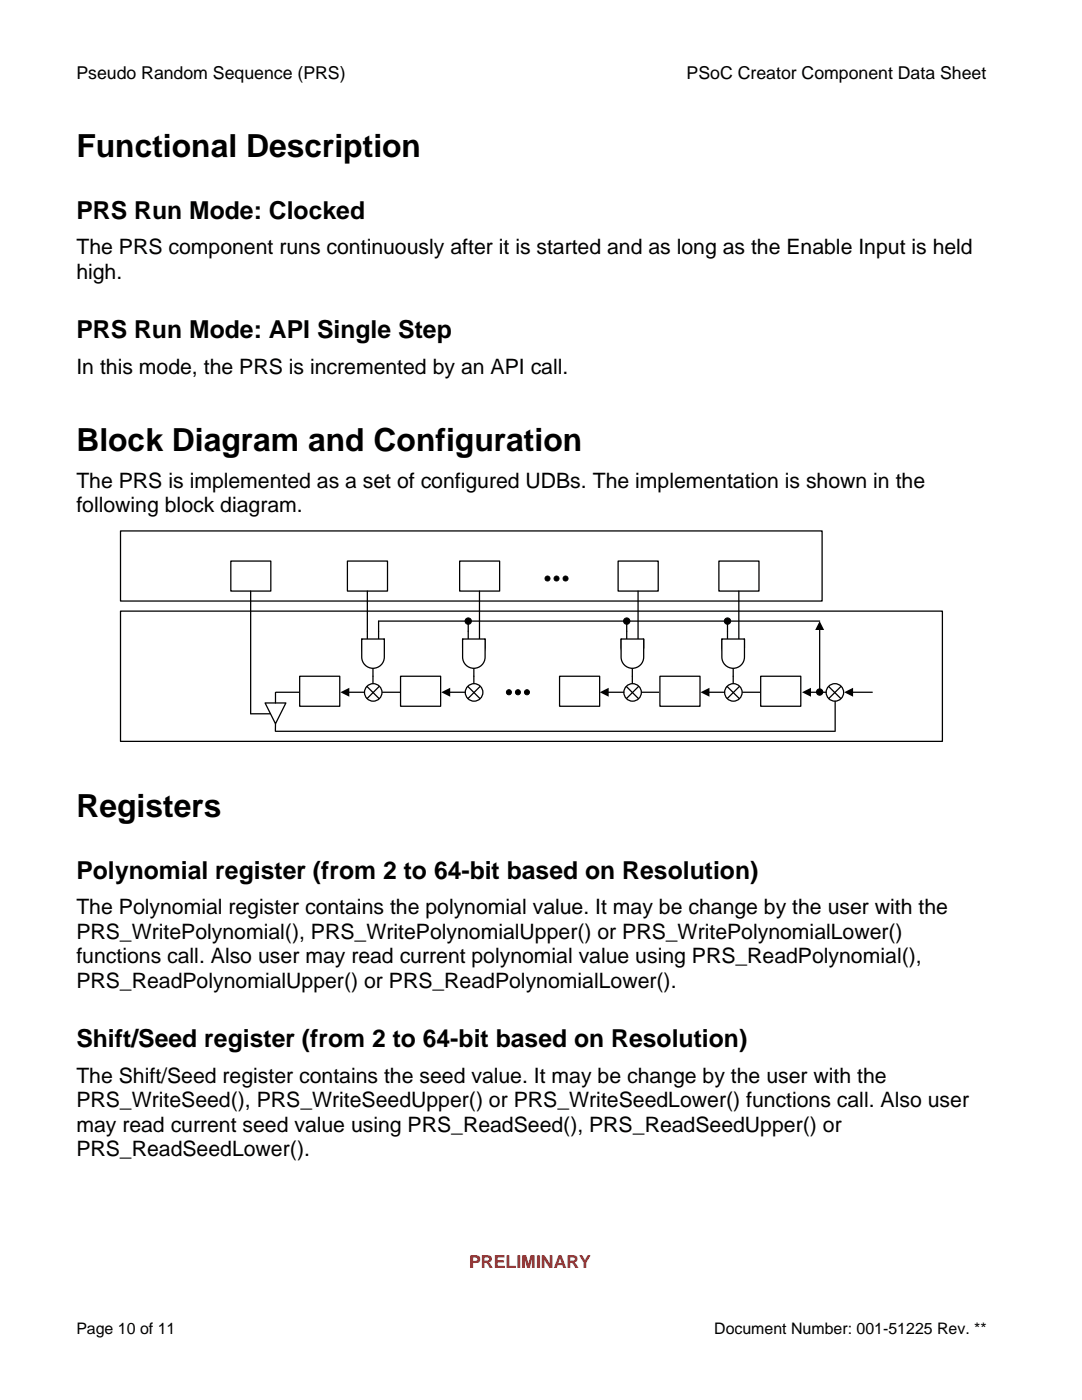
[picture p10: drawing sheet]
<svg xmlns="http://www.w3.org/2000/svg" width="216mm" height="279mm" viewBox="0 0 216 279" stroke-linecap="round" stroke-linejoin="round" font-family="sans-serif">
<defs><g id="words">
<g font-size="6.3">
<text x="15.2" y="31.3">Functional Description</text>
<text x="15.2" y="90">Block Diagram and Configuration</text>
<text x="15.2" y="163">Registers</text>
</g>
<g font-size="4.9">
<text x="15.2" y="43.7">PRS Run Mode: Clocked</text>
<text x="15.2" y="67.5">PRS Run Mode: API Single Step</text>
<text x="15.2" y="175.4">Polynomial register (from 2 to 64-bit based on Resolution)</text>
<text x="15.2" y="209">Shift/Seed register (from 2 to 64-bit based on Resolution)</text>
</g>
<g font-size="4.2">
<text x="15.2" y="50.8">The PRS component runs continuously after it is started and as long as the Enable Input is held</text>
<text x="15.2" y="55.6">high.</text>
<text x="15.2" y="74.7">In this mode, the PRS is incremented by an API call.</text>
<text x="15.2" y="97.4">The PRS is implemented as a set of configured UDBs. The implementation is shown in the</text>
<text x="15.2" y="102.3">following block diagram.</text>
<text x="15.2" y="182.5">The Polynomial register contains the polynomial value. It may be change by the user with the</text>
<text x="15.2" y="187.3">PRS_WritePolynomial(), PRS_WritePolynomialUpper() or PRS_WritePolynomialLower()</text>
<text x="15.2" y="192.2">functions call. Also user may read current polynomial value using PRS_ReadPolynomial(),</text>
<text x="15.2" y="197.1">PRS_ReadPolynomialUpper() or PRS_ReadPolynomialLower().</text>
<text x="15.2" y="216.1">The Shift/Seed register contains the seed value. It may be change by the user with the</text>
<text x="15.2" y="221">PRS_WriteSeed(), PRS_WriteSeedUpper() or PRS_WriteSeedLower() functions call. Also user</text>
<text x="15.2" y="225.8">may read current seed value using PRS_ReadSeed(), PRS_ReadSeedUpper() or</text>
<text x="15.2" y="230.7">PRS_ReadSeedLower().</text>
</g>
<g font-size="3.5">
<text x="15.2" y="15.7">Pseudo Random Sequence (PRS)</text>
<text x="137" y="15.7">PSoC Creator Component Data Sheet</text>
</g>
<text font-size="3.5" fill="#f00" x="93.6" y="253.2">PRELIMINARY</text>
<g font-size="3.2">
<text x="15.2" y="266.2">Page 10 of 11</text>
<text x="142.5" y="266.2">Document Number: 001-51225 Rev. **</text>
</g>
</g></defs>
<path d="M24 106h140v14h-140z" fill="none" stroke="#000" stroke-width=".25"/>
<path d="M24 122h164v26h-164z" fill="#fff"/>
<path d="M24 122h164v26h-164z" fill="none" stroke="#000" stroke-width=".25"/>
<path d="M143.4 112h8v6h-8z" fill="#fff"/>
<path d="M143.4 112h8v6h-8zM147.4 118v12.5M145.2 126v4.5M146.3 130.5v4.5" fill="none" stroke="#000" stroke-width=".25"/>
<path d="M144 127.5a3.5 3.5 0 0 0 4.5 0 6.2 6.2 0 0 1-2.2 5.9 6.2 6.2 0 0 1-2.3-5.9z" fill-rule="evenodd" fill="#fff"/>
<path d="M144 127.5a3.5 3.5 0 0 0 4.5 0 6.2 6.2 0 0 1-2.2 5.9 6.2 6.2 0 0 1-2.3-5.9z" fill="none" stroke="#000" stroke-width=".25"/>
<path d="M144 127.5h4.5v3.6a2.25 2.25 0 0 1-2.2 2.3 2.25 2.25 0 0 1-2.3-2.3z" fill-rule="evenodd" fill="#fff"/>
<path d="M144 127.5h4.5v3.6a2.25 2.25 0 0 1-2.2 2.3 2.25 2.25 0 0 1-2.3-2.3z" fill="none" stroke="#000" stroke-width=".25"/>
<circle cx="146.3" cy="138.2" r="1.75" fill="#fff"/>
<g fill="none" stroke="#000" stroke-width=".25">
<path d="M75.6 124h88M141.4 138.2h3.2M145.1 137l2.4 2.4M147.6 137l-2.5 2.4M148.2 138.2h3.6"/>
<circle cx="146.3" cy="138.2" r="1.75"/>
</g>
<path d="M139.8 138.2l1.8-.9v1.7z" fill="#000"/>
<path d="M151.8 135h8v5.9h-8z" fill="#fff"/>
<path d="M145.2 124v2M146.3 135v1.4M151.8 135h8v5.9h-8z" fill="none" stroke="#000" stroke-width=".25"/>
<circle cx="145.2" cy="124" r=".64" fill="#000"/>
<circle cx="145.2" cy="124" r=".64" fill="none" stroke="#000" stroke-width=".2"/>
<path d="M123.3 112h8v6h-8z" fill="#fff"/>
<path d="M123.3 112h8v6h-8zM127.3 118v12.5M125.1 126v4.5M126.2 130.5v4.5" fill="none" stroke="#000" stroke-width=".25"/>
<path d="M123.9 127.5a3.5 3.5 0 0 0 4.5 0 6.2 6.2 0 0 1-2.2 5.9 6.2 6.2 0 0 1-2.3-5.9z" fill-rule="evenodd" fill="#fff"/>
<path d="M123.9 127.5a3.5 3.5 0 0 0 4.5 0 6.2 6.2 0 0 1-2.2 5.9 6.2 6.2 0 0 1-2.3-5.9z" fill="none" stroke="#000" stroke-width=".25"/>
<path d="M123.9 127.5h4.5v3.6a2.25 2.25 0 0 1-2.2 2.3 2.25 2.25 0 0 1-2.3-2.3z" fill-rule="evenodd" fill="#fff"/>
<path d="M123.9 127.5h4.5v3.6a2.25 2.25 0 0 1-2.2 2.3 2.25 2.25 0 0 1-2.3-2.3z" fill="none" stroke="#000" stroke-width=".25"/>
<circle cx="126.2" cy="138.2" r="1.75" fill="#fff"/>
<g fill="none" stroke="#000" stroke-width=".25">
<path d="M121.2 138.2h3.3M125 137l2.4 2.4M127.4 137l-2.4 2.4M128.1 138.2h3.6"/>
<circle cx="126.2" cy="138.2" r="1.75"/>
</g>
<path d="M119.7 138.2l1.8-.9v1.7z" fill="#000"/>
<path d="M131.7 135h8v5.9h-8z" fill="#fff"/>
<path d="M125.1 124v2M126.2 135v1.4M131.7 135h8v5.9h-8z" fill="none" stroke="#000" stroke-width=".25"/>
<circle cx="125.1" cy="124" r=".64" fill="#000"/>
<circle cx="125.1" cy="124" r=".64" fill="none" stroke="#000" stroke-width=".2"/>
<path d="M91.7 112h8v6h-8z" fill="#fff"/>
<path d="M91.7 112h8v6h-8zM95.7 118v12.5M93.4 126v4.5M94.6 130.5v4.5" fill="none" stroke="#000" stroke-width=".25"/>
<path d="M92.3 127.5a3.5 3.5 0 0 0 4.5 0 6.2 6.2 0 0 1-2.2 5.9 6.2 6.2 0 0 1-2.3-5.9z" fill-rule="evenodd" fill="#fff"/>
<path d="M92.3 127.5a3.5 3.5 0 0 0 4.5 0 6.2 6.2 0 0 1-2.2 5.9 6.2 6.2 0 0 1-2.3-5.9z" fill="none" stroke="#000" stroke-width=".25"/>
<path d="M92.3 127.5h4.5v3.6a2.24 2.24 0 0 1-2.2 2.3 2.24 2.24 0 0 1-2.3-2.3z" fill-rule="evenodd" fill="#fff"/>
<path d="M92.3 127.5h4.5v3.6a2.24 2.24 0 0 1-2.2 2.3 2.24 2.24 0 0 1-2.3-2.3z" fill="none" stroke="#000" stroke-width=".25"/>
<circle cx="94.6" cy="138.2" r="1.75" fill="#fff"/>
<g fill="none" stroke="#000" stroke-width=".25">
<path d="M89.6 138.2h3.2M93.3 137l2.5 2.4M95.8 137l-2.4 2.4"/>
<circle cx="94.6" cy="138.2" r="1.75"/>
</g>
<path d="M88.1 138.2l1.7-.9v1.7z" fill="#000"/>
<path d="M111.7 135h8v5.9h-8z" fill="#fff"/>
<path d="M93.4 124v2M94.6 135v1.4M111.7 135h8v5.9h-8z" fill="none" stroke="#000" stroke-width=".25"/>
<circle cx="93.4" cy="124" r=".64" fill="#000"/>
<circle cx="93.4" cy="124" r=".64" fill="none" stroke="#000" stroke-width=".2"/>
<path d="M69.3 112h8v6h-8z" fill="#fff"/>
<path d="M69.3 112h8v6h-8zM73.3 118v12.5M74.4 130.5v4.5M75.5 126v4.5" fill="none" stroke="#000" stroke-width=".25"/>
<path d="M72.2 127.5a3.5 3.5 0 0 0 4.5 0 6.2 6.2 0 0 1-2.3 5.9 6.2 6.2 0 0 1-2.2-5.9z" fill-rule="evenodd" fill="#fff"/>
<path d="M72.2 127.5a3.5 3.5 0 0 0 4.5 0 6.2 6.2 0 0 1-2.3 5.9 6.2 6.2 0 0 1-2.2-5.9z" fill="none" stroke="#000" stroke-width=".25"/>
<path d="M72.2 127.5h4.5v3.6a2.25 2.25 0 0 1-2.3 2.3 2.25 2.25 0 0 1-2.2-2.3z" fill-rule="evenodd" fill="#fff"/>
<path d="M72.2 127.5h4.5v3.6a2.25 2.25 0 0 1-2.3 2.3 2.25 2.25 0 0 1-2.2-2.3z" fill="none" stroke="#000" stroke-width=".25"/>
<circle cx="74.5" cy="138.2" r="1.75" fill="#fff"/>
<g fill="none" stroke="#000" stroke-width=".25">
<path d="M69.5 138.2h3.2M73.2 137l2.4 2.4M75.7 137l-2.5 2.4M76.3 138.2h3.6"/>
<circle cx="74.5" cy="138.2" r="1.75"/>
</g>
<path d="M67.9 138.2l1.8-.9v1.7z" fill="#000"/>
<path d="M79.9 135h8v5.9h-8z" fill="#fff"/>
<path d="M74.4 135v1.4M75.5 124v2M79.9 135h8v5.9h-8z" fill="none" stroke="#000" stroke-width=".25"/>
<path d="M46.1 112h7.9v6h-7.9z" fill="#fff"/>
<path d="M46.1 112h7.9v6h-7.9zM50 118v24.5M55.1 138.2h4.7" fill="none" stroke="#000" stroke-width=".25"/>
<path d="M59.8 135h8v5.9h-8z" fill="#fff"/>
<path d="M59.8 135h8v5.9h-8z" fill="none" stroke="#000" stroke-width=".25"/>
<path d="M52.9 140.3h4.1l-2 4.1z" fill="#fff"/>
<path d="M52.9 140.3h4.1l-2 4.1z" fill="none" stroke="#000" stroke-width=".25"/>
<circle cx="166.6" cy="138.2" r="1.75" fill="#fff"/>
<g fill="none" stroke="#000" stroke-width=".25">
<path d="M55 138.2v2.1M161.6 138.2h3.2M163.6 125.5v12.6M165.3 137l2.5 2.4M166.6 140v5.9M167.8 137l-2.4 2.4M170 138.2h4.1M50.1 142.5h3.8M55 144.4l-.1 1.5M55.1 145.9h111.4"/>
<circle cx="166.6" cy="138.2" r="1.75"/>
</g>
<g fill="#000">
<path d="M160 138.2l1.8-.9v1.7zM163.6 124l.8 1.7h-1.7zM168.4 138.2l1.8-.9v1.7z"/>
<circle cx="109.2" cy="115.5" r=".49"/>
<circle cx="111" cy="115.5" r=".49"/>
<circle cx="112.8" cy="115.5" r=".49"/>
<circle cx="101.6" cy="138.2" r=".5"/>
<circle cx="103.4" cy="138.2" r=".5"/>
<circle cx="105.2" cy="138.2" r=".5"/>
<circle cx="163.6" cy="138.1" r=".63"/>
</g>
<g fill="none" stroke="#000" stroke-width=".2">
<circle cx="109.2" cy="115.5" r=".49"/>
<circle cx="111" cy="115.5" r=".49"/>
<circle cx="112.8" cy="115.5" r=".49"/>
<circle cx="101.6" cy="138.2" r=".5"/>
<circle cx="103.4" cy="138.2" r=".5"/>
<circle cx="105.2" cy="138.2" r=".5"/>
<circle cx="163.6" cy="138.1" r=".63"/>
</g>
<use href="#words"/>
</svg>
